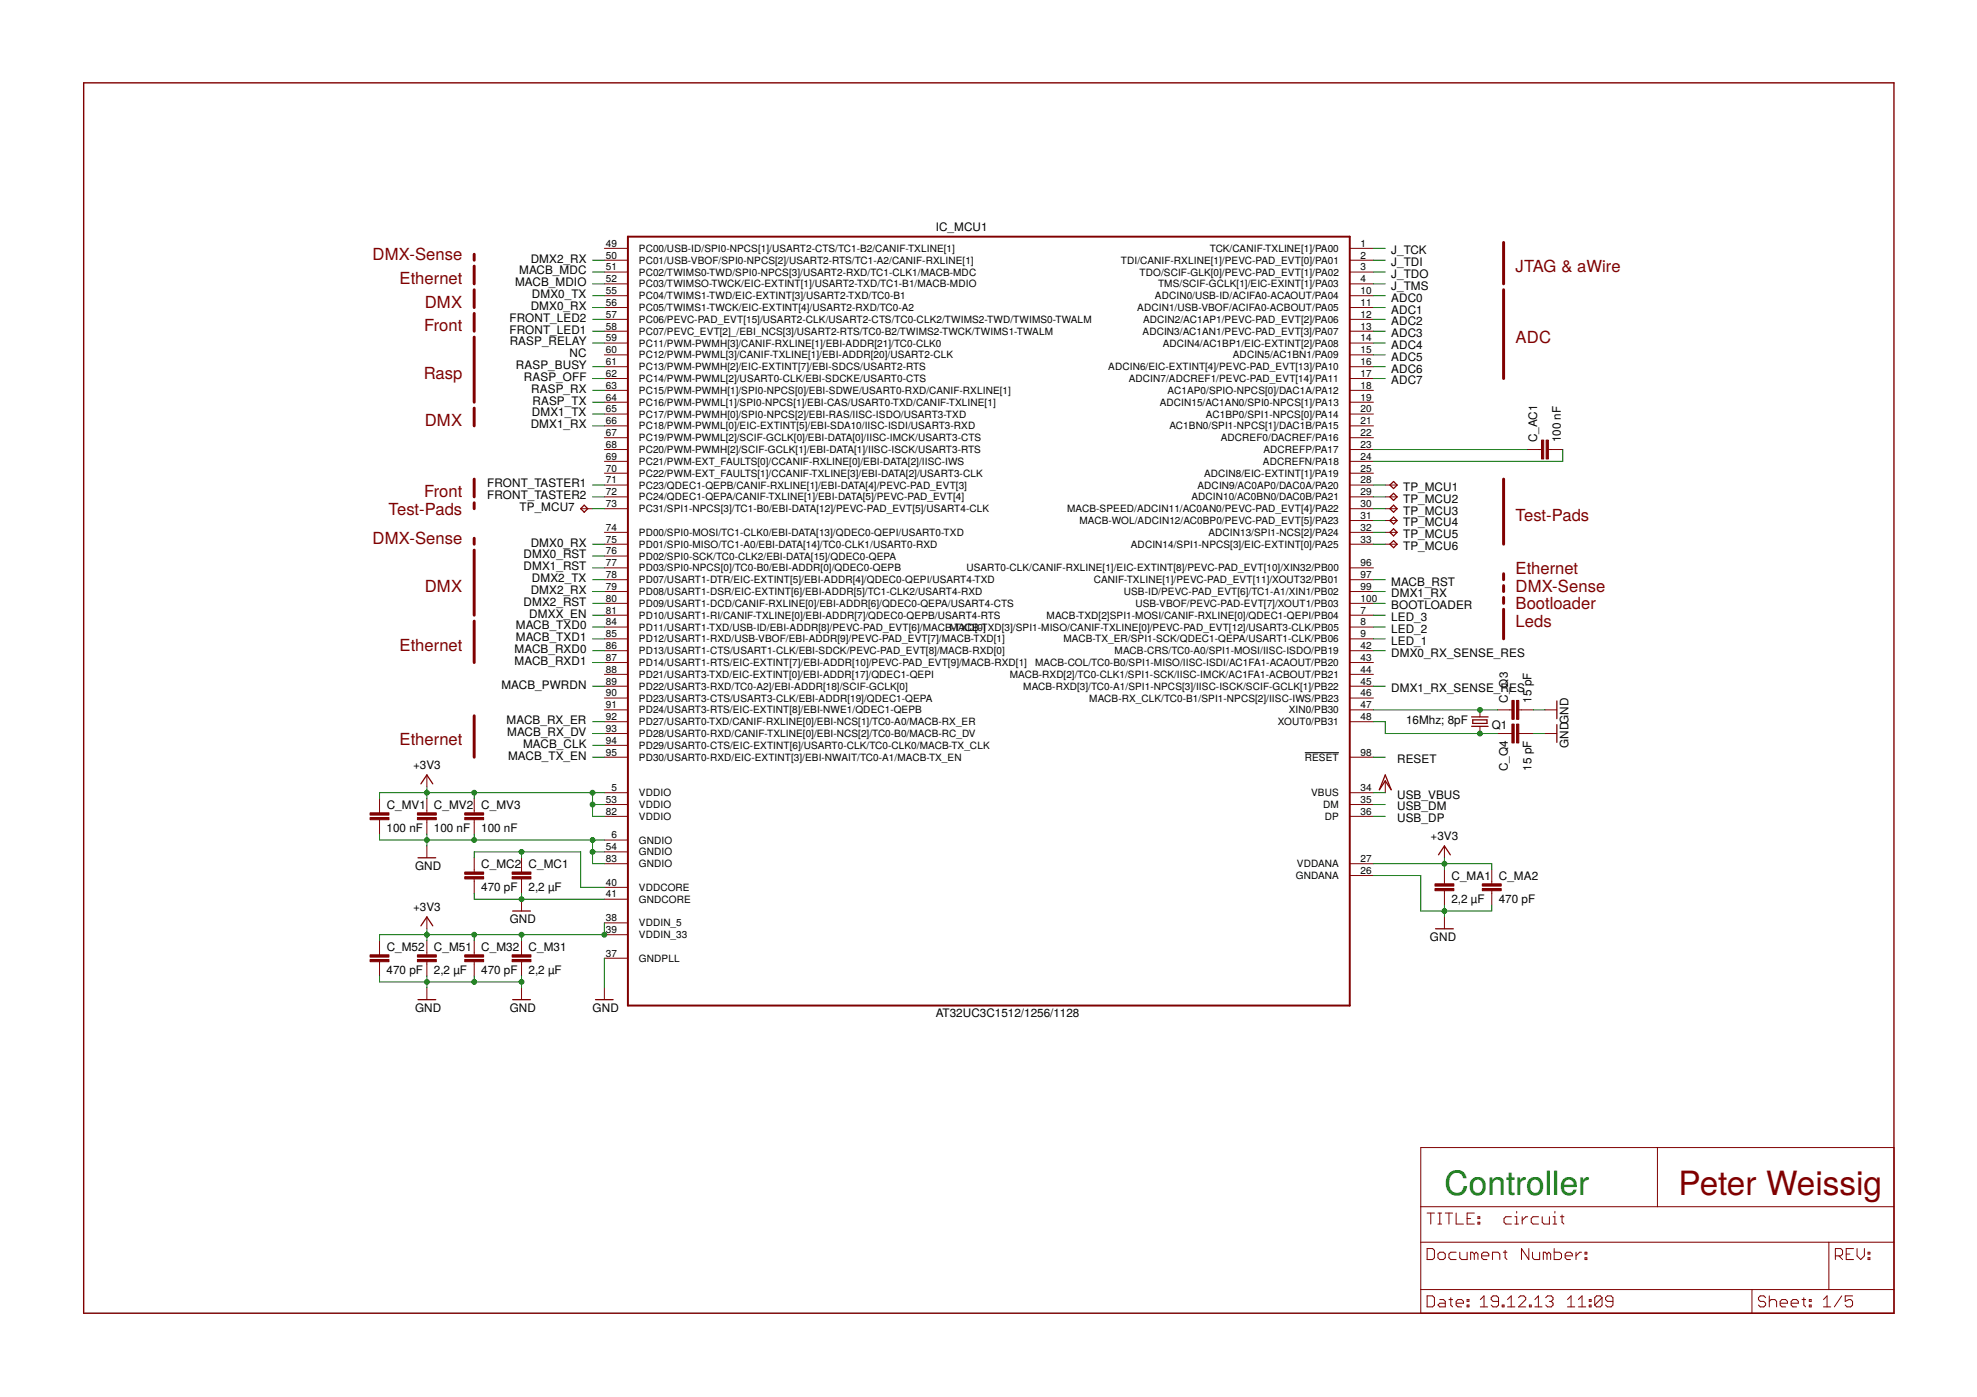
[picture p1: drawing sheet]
<svg xmlns="http://www.w3.org/2000/svg" width="297mm" height="210mm" viewBox="0 0 297 210" stroke-linecap="round" stroke-linejoin="round" font-family="sans-serif">
<defs><g id="words">
<text font-size="5" fill="#008000" x="217.1" y="179.5">Controller</text>
<text font-size="5" fill="#800000" x="252.2" y="179.5">Peter Weissig</text>
<g font-size="2.5" fill="#800000">
<text x="56" y="39.1">DMX-Sense</text>
<text x="227.7" y="40.9">JTAG &amp; aWire</text>
<text x="60" y="42.7">Ethernet</text>
<text x="63.8" y="46.2">DMX</text>
<text x="63.7" y="49.8">Front</text>
<text x="227.7" y="51.5">ADC</text>
<text x="63.7" y="56.9">Rasp</text>
<text x="63.8" y="64">DMX</text>
<text x="58.4" y="77.3">Test-Pads</text>
<text x="63.7" y="74.7">Front</text>
<text x="56" y="81.8">DMX-Sense</text>
<text x="227.7" y="78.2">Test-Pads</text>
<text x="63.8" y="88.9">DMX</text>
<text x="227.7" y="88.9">DMX-Sense</text>
<text x="227.7" y="86.2">Ethernet</text>
<text x="227.7" y="94.2">Leds</text>
<text x="227.7" y="91.5">Bootloader</text>
<text x="60" y="97.8">Ethernet</text>
<text x="60" y="112">Ethernet</text>
</g>
<g font-size="1.8">
<text x="140.6" y="34.7">IC_MCU1</text>
<text x="78" y="41.2">MACB_MDC</text>
<text x="79.7" y="39.5">DMX2_RX</text>
<text x="209" y="38.2">J_TCK</text>
<text x="209" y="41.8">J_TDO</text>
<text x="209" y="40">J_TDI</text>
<text x="77.4" y="43">MACB_MDIO</text>
<text x="79.7" y="46.6">DMX0_RX</text>
<text x="79.9" y="44.8">DMX0_TX</text>
<text x="209" y="45.3">ADC0</text>
<text x="209" y="47.1">ADC1</text>
<text x="209" y="43.5">J_TMS</text>
<text x="76.6" y="48.4">FRONT_LED2</text>
<text x="76.6" y="50.1">FRONT_LED1</text>
<text x="76.6" y="51.9">RASP_RELAY</text>
<text x="85.6" y="53.7">NC</text>
<text x="209" y="48.9">ADC2</text>
<text x="209" y="50.7">ADC3</text>
<text x="209" y="52.4">ADC4</text>
<text x="77.5" y="55.5">RASP_BUSY</text>
<text x="78.7" y="57.2">RASP_OFF</text>
<text x="79.8" y="59">RASP_RX</text>
<text x="209" y="54.2">ADC5</text>
<text x="209" y="56">ADC6</text>
<text x="209" y="57.8">ADC7</text>
<text x="79.7" y="64.4">DMX1_RX</text>
<text x="79.9" y="62.6">DMX1_TX</text>
<text x="80" y="60.8">RASP_TX</text>
<text x="231" y="66.5" transform="rotate(-90 231 66.5)">C_AC1</text>
<text x="234.5" y="66.5" transform="rotate(-90 234.5 66.5)">100 nF</text>
<text x="73.2" y="73.2">FRONT_TASTER1</text>
<text x="73.2" y="75">FRONT_TASTER2</text>
<text x="78.1" y="76.8">TP_MCU7</text>
<text x="210.8" y="73.8">TP_MCU1</text>
<text x="210.8" y="75.5">TP_MCU2</text>
<text x="210.8" y="77.3">TP_MCU3</text>
<text x="78.7" y="83.9">DMX0_RST</text>
<text x="79.7" y="82.1">DMX0_RX</text>
<text x="210.8" y="79.1">TP_MCU4</text>
<text x="210.8" y="80.9">TP_MCU5</text>
<text x="210.8" y="82.7">TP_MCU6</text>
<text x="78.7" y="85.7">DMX1_RST</text>
<text x="79.7" y="89.2">DMX2_RX</text>
<text x="79.9" y="87.5">DMX2_TX</text>
<text x="209" y="89.8">DMX1_RX</text>
<text x="209" y="88">MACB_RST</text>
<text x="77.5" y="94.6">MACB_TXD0</text>
<text x="78.7" y="91">DMX2_RST</text>
<text x="79.5" y="92.8">DMXX_EN</text>
<text x="209" y="95.1">LED_2</text>
<text x="209" y="93.3">LED_3</text>
<text x="209" y="91.5">BOOTLOADER</text>
<text x="77.3" y="98.1">MACB_RXD0</text>
<text x="77.3" y="99.9">MACB_RXD1</text>
<text x="77.5" y="96.3">MACB_TXD1</text>
<text x="209" y="96.9">LED_1</text>
<text x="209" y="98.7">DMX0_RX_SENSE_RES</text>
<text x="75.3" y="103.5">MACB_PWRDN</text>
<text x="209" y="104">DMX1_RX_SENSE_RES</text>
<text x="226.5" y="105.6" transform="rotate(-90 226.5 105.6)">C_Q3</text>
<text x="230.1" y="105.6" transform="rotate(-90 230.1 105.6)">15 pF</text>
<text x="76.1" y="108.8">MACB_RX_ER</text>
<text x="76.2" y="110.6">MACB_RX_DV</text>
<text x="78.6" y="112.3">MACB_CLK</text>
<text x="211.3" y="108.8">16Mhz; 8pF</text>
<text x="224.1" y="109.5">Q1</text>
<text x="235.7" y="112.4" transform="rotate(-90 235.7 112.4)">GNDGND</text>
<text x="62.1" y="115.5">+3V3</text>
<text x="76.3" y="114.1">MACB_TX_EN</text>
<text x="209.9" y="114.7">RESET</text>
<text x="209.9" y="120">USB_VBUS</text>
<text x="226.5" y="115.9" transform="rotate(-90 226.5 115.9)">C_Q4</text>
<text x="230.1" y="115.8" transform="rotate(-90 230.1 115.8)">15 pF</text>
<text x="58.1" y="125.1">100 nF</text>
<text x="58.1" y="121.5">C_MV1 C_MV2 C_MV3</text>
<text x="65.2" y="125.1">100 nF</text>
<text x="72.3" y="125.1">100 nF</text>
<text x="209.9" y="121.8">USB_DM</text>
<text x="209.9" y="123.5">USB_DP</text>
<text x="62.4" y="130.7">GND</text>
<text x="72.3" y="130.4">C_MC2 C_MC1</text>
<text x="214.9" y="126.2">+3V3</text>
<text x="62.1" y="136.9">+3V3</text>
<text x="72.3" y="133.9">470 pF</text>
<text x="79.4" y="133.9">2,2 µF</text>
<text x="218.1" y="135.7">2,2 µF</text>
<text x="218.1" y="132.2">C_MA1 C_MA2</text>
<text x="225.2" y="135.7">470 pF</text>
<text x="58.1" y="142.8">C_M52</text>
<text x="65.2" y="142.8">C_M51</text>
<text x="72.3" y="142.8">C_M32</text>
<text x="76.6" y="138.7">GND</text>
<text x="79.4" y="142.8">C_M31</text>
<text x="214.8" y="141.3">GND</text>
<text x="58.1" y="146.4">470 pF</text>
<text x="65.2" y="146.4">2,2 µF</text>
<text x="72.3" y="146.4">470 pF</text>
<text x="79.4" y="146.4">2,2 µF</text>
<text x="62.4" y="152">GND</text>
<text x="76.6" y="152">GND</text>
<text x="89" y="152">GND</text>
<text x="140.6" y="152.9">AT32UC3C1512/1256/1128</text>
</g>
<g font-size="1.5">
<text x="91" y="37.1">49</text>
<text x="91" y="38.9">50</text>
<text x="91" y="40.6">51</text>
<text x="96" y="37.9">PC00/USB-ID/SPI0-NPCS[1]/USART2-CTS/TC1-B2/CANIF-TXLINE[1]</text>
<text x="96" y="39.6">PC01/USB-VBOF/SPI0-NPCS[2]/USART2-RTS/TC1-A2/CANIF-RXLINE[1]</text>
<text x="96" y="41.4">PC02/TWIMS0-TWD/SPI0-NPCS[3]/USART2-RXD/TC1-CLK1/MACB-MDC</text>
<text x="168.4" y="39.6">TDI/CANIF-RXLINE[1]/PEVC-PAD_EVT[0]/PA01</text>
<text x="171.2" y="41.4">TDO/SCIF-GLK[0]/PEVC-PAD_EVT[1]/PA02</text>
<text x="181.8" y="37.9">TCK/CANIF-TXLINE[1]/PA00</text>
<text x="204.4" y="37.1">1</text>
<text x="204.4" y="38.9">2</text>
<text x="204.4" y="40.6">3</text>
<text x="91" y="42.4">52</text>
<text x="91" y="44.2">55</text>
<text x="91" y="46">56</text>
<text x="91" y="47.7">57</text>
<text x="96" y="43.2">PC03/TWIMSO-TWCK/EIC-EXTINT[1]/USART2-TXD/TC1-B1/MACB-MDIO</text>
<text x="96" y="45">PC04/TWIMS1-TWD/EIC-EXTINT[3]/USART2-TXD/TC0-B1</text>
<text x="96" y="46.7">PC05/TWIMS1-TWCK/EIC-EXTINT[4]/USART2-RXD/TC0-A2</text>
<text x="170.9" y="46.7">ADCIN1/USB-VBOF/ACIFA0-ACBOUT/PA05</text>
<text x="173.5" y="45">ADCIN0/USB-ID/ACIFA0-ACAOUT/PA04</text>
<text x="174" y="43.2">TMS/SCIF-GCLK[1]/EIC-EXINT[1]/PA03</text>
<text x="204.4" y="42.4">4</text>
<text x="204.4" y="44.2">10</text>
<text x="204.4" y="46">11</text>
<text x="204.4" y="47.7">12</text>
<text x="91" y="49.5">58</text>
<text x="91" y="51.3">59</text>
<text x="91" y="53.1">60</text>
<text x="96" y="48.5">PC06/PEVC-PAD_EVT[15]/USART2-CLK/USART2-CTS/TC0-CLK2/TWIMS2-TWD/TWIMS0-TWALM</text>
<text x="96" y="50.3">PC07/PEVC_EVT[2]_/EBI_NCS[3]/USART2-RTS/TC0-B2/TWIMS2-TWCK/TWIMS1-TWALM</text>
<text x="96" y="52.1">PC11/PWM-PWMH[3]/CANIF-RXLINE[1]/EBI-ADDR[21]/TC0-CLK0</text>
<text x="96" y="53.9">PC12/PWM-PWML[3]/CANIF-TXLINE[1]/EBI-ADDR[20]/USART2-CLK</text>
<text x="171.7" y="50.3">ADCIN3/AC1AN1/PEVC-PAD_EVT[3]/PA07</text>
<text x="171.7" y="48.5">ADCIN2/AC1AP1/PEVC-PAD_EVT[2]/PA06</text>
<text x="174.7" y="52.1">ADCIN4/AC1BP1/EIC-EXTINT[2]/PA08</text>
<text x="185.2" y="53.9">ADCIN5/AC1BN1/PA09</text>
<text x="204.4" y="49.5">13</text>
<text x="204.4" y="51.3">14</text>
<text x="204.4" y="53.1">15</text>
<text x="91" y="54.9">61</text>
<text x="91" y="56.6">62</text>
<text x="91" y="58.4">63</text>
<text x="96" y="55.6">PC13/PWM-PWMH[2]/EIC-EXTINT[7]/EBI-SDCS/USART2-RTS</text>
<text x="96" y="57.4">PC14/PWM-PWML[2]/USART0-CLK/EBI-SDCKE/USART0-CTS</text>
<text x="96" y="59.2">PC15/PWM-PWMH[1]/SPI0-NPCS[0]/EBI-SDWE/USART0-RXD/CANIF-RXLINE[1]</text>
<text x="166.5" y="55.6">ADCIN6/EIC-EXTINT[4]/PEVC-PAD_EVT[13]/PA10</text>
<text x="169.6" y="57.4">ADCIN7/ADCREF1/PEVC-PAD_EVT[14]/PA11</text>
<text x="175.4" y="59.2">AC1AP0/SPIO-NPCS[0]/DAC1A/PA12</text>
<text x="204.4" y="54.9">16</text>
<text x="204.4" y="56.6">17</text>
<text x="204.4" y="58.4">18</text>
<text x="91" y="60.2">64</text>
<text x="91" y="62">65</text>
<text x="91" y="63.7">66</text>
<text x="91" y="65.5">67</text>
<text x="96" y="61">PC16/PWM-PWML[1]/SPI0-NPCS[1]/EBI-CAS/USART0-TXD/CANIF-TXLINE[1]</text>
<text x="96" y="62.7">PC17/PWM-PWMH[0]/SPI0-NPCS[2]/EBI-RAS/IISC-ISDO/USART3-TXD</text>
<text x="96" y="64.5">PC18/PWM-PWML[0]/EIC-EXTINT[5]/EBI-SDA10/IISC-ISDI/USART3-RXD</text>
<text x="174.2" y="61">ADCIN15/AC1AN0/SPI0-NPCS[1]/PA13</text>
<text x="175.7" y="64.5">AC1BN0/SPI1-NPCS[1]/DAC1B/PA15</text>
<text x="181.2" y="62.7">AC1BP0/SPI1-NPCS[0]/PA14</text>
<text x="204.4" y="60.2">19</text>
<text x="204.4" y="62">20</text>
<text x="204.4" y="63.7">21</text>
<text x="204.4" y="65.5">22</text>
<text x="91" y="67.3">68</text>
<text x="91" y="69.1">69</text>
<text x="91" y="70.9">70</text>
<text x="96" y="66.3">PC19/PWM-PWML[2]/SCIF-GCLK[0]/EBI-DATA[0]/IISC-IMCK/USART3-CTS</text>
<text x="96" y="68.1">PC20/PWM-PWMH[2]/SCIF-GCLK[1]/EBI-DATA[1]/IISC-ISCK/USART3-RTS</text>
<text x="96" y="69.9">PC21/PWM-EXT_FAULTS[0]/CCANIF-RXLINE[0]/EBI-DATA[2]/IISC-IWS</text>
<text x="96" y="71.6">PC22/PWM-EXT_FAULTS[1]/CCANIF-TXLINE[3]/EBI-DATA[2]/USART3-CLK</text>
<text x="180.9" y="71.6">ADCIN8/EIC-EXTINT[1]/PA19</text>
<text x="183.4" y="66.3">ADCREF0/DACREF/PA16</text>
<text x="189.8" y="69.8">ADCREFN/PA18</text>
<text x="189.8" y="68.1">ADCREFP/PA17</text>
<text x="204.4" y="67.3">23</text>
<text x="204.4" y="69.1">24</text>
<text x="204.4" y="70.9">25</text>
<text x="91" y="72.6">71</text>
<text x="91" y="74.4">72</text>
<text x="91" y="76.2">73</text>
<text x="96" y="73.4">PC23/QDEC1-QEPB/CANIF-RXLINE[1]/EBI-DATA[4]/PEVC-PAD_EVT[3]</text>
<text x="96" y="75.2">PC24/QDEC1-QEPA/CANIF-TXLINE[1]/EBI-DATA[5]/PEVC-PAD_EVT[4]</text>
<text x="96" y="77">PC31/SPI1-NPCS[3]/TC1-B0/EBI-DATA[12]/PEVC-PAD_EVT[5]/USART4-CLK</text>
<text x="160.3" y="77">MACB-SPEED/ADCIN11/AC0AN0/PEVC-PAD_EVT[4]/PA22</text>
<text x="179" y="75.2">ADCIN10/AC0BN0/DAC0B/PA21</text>
<text x="179.9" y="73.4">ADCIN9/AC0AP0/DAC0A/PA20</text>
<text x="204.4" y="72.6">28</text>
<text x="204.4" y="74.4">29</text>
<text x="204.4" y="76.2">30</text>
<text x="204.4" y="78">31</text>
<text x="91" y="79.7">74</text>
<text x="91" y="81.5">75</text>
<text x="91" y="83.3">76</text>
<text x="96" y="80.5">PD00/SPI0-MOSI/TC1-CLK0/EBI-DATA[13]/QDEC0-QEPI/USART0-TXD</text>
<text x="96" y="82.3">PD01/SPI0-MISO/TC1-A0/EBI-DATA[14]/TC0-CLK1/USART0-RXD</text>
<text x="162.2" y="78.7">MACB-WOL/ADCIN12/AC0BP0/PEVC-PAD_EVT[5]/PA23</text>
<text x="169.9" y="82.3">ADCIN14/SPI1-NPCS[3]/EIC-EXTINT[0]/PA25</text>
<text x="181.6" y="80.5">ADCIN13/SPI1-NCS[2]/PA24</text>
<text x="204.4" y="79.7">32</text>
<text x="204.4" y="81.5">33</text>
<text x="91" y="85.1">77</text>
<text x="91" y="86.9">78</text>
<text x="91" y="88.6">79</text>
<text x="96" y="84.1">PD02/SPI0-SCK/TC0-CLK2/EBI-DATA[15]/QDEC0-QEPA</text>
<text x="96" y="85.9">PD03/SPI0-NPCS[0]/TC0-B0/EBI-ADDR[0]/QDEC0-QEPB</text>
<text x="96" y="87.6">PD07/USART1-DTR/EIC-EXTINT[5]/EBI-ADDR[4]/QDEC0-QEPI/USART4-TXD</text>
<text x="96" y="89.4">PD08/USART1-DSR/EIC-EXTINT[6]/EBI-ADDR[5]/TC1-CLK2/USART4-RXD</text>
<text x="145.2" y="85.8">USART0-CLK/CANIF-RXLINE[1]/EIC-EXTINT[8]/PEVC-PAD_EVT[10]/XIN32/PB00</text>
<text x="164.4" y="87.6">CANIF-TXLINE[1]/PEVC-PAD_EVT[11]/XOUT32/PB01</text>
<text x="168.8" y="89.4">USB-ID/PEVC-PAD_EVT[6]/TC1-A1/XIN1/PB02</text>
<text x="204.4" y="85.1">96</text>
<text x="204.4" y="86.9">97</text>
<text x="204.4" y="88.6">99</text>
<text x="91" y="90.4">80</text>
<text x="91" y="92.2">81</text>
<text x="91" y="94">84</text>
<text x="91" y="95.7">85</text>
<text x="96" y="91.2">PD09/USART1-DCD/CANIF-RXLINE[0]/EBI-ADDR[6]/QDEC0-QEPA/USART4-CTS</text>
<text x="96" y="93">PD10/USART1-RI/CANIF-TXLINE[0]/EBI-ADDR[7]/QDEC0-QEPB/USART4-RTS</text>
<text x="96" y="94.7">PD11/USART1-TXD/USB-ID/EBI-ADDR[8]/PEVC-PAD_EVT[6]/MACBMACB-TXD[3]/SPI1-MISO/CANIF-TXLINE[0]/PEVC-PAD_EVT[12]/USART3-CLK/PB05</text>
<text x="143" y="94.7">-TXD[0]</text>
<text x="157.2" y="93">MACB-TXD[2]SPI1-MOSI/CANIF-RXLINE[0]/QDEC1-QEPI/PB04</text>
<text x="170.6" y="91.2">USB-VBOF/PEVC-PAD-EVT[7]/XOUT1/PB03</text>
<text x="204.4" y="90.4">100</text>
<text x="204.4" y="92.2">7</text>
<text x="204.4" y="94">8</text>
<text x="204.4" y="95.7">9</text>
<text x="91" y="97.5">86</text>
<text x="91" y="99.3">87</text>
<text x="91" y="101.1">88</text>
<text x="96" y="96.5">PD12/USART1-RXD/USB-VBOF/EBI-ADDR[9]/PEVC-PAD_EVT[7]/MACB-TXD[1]</text>
<text x="96" y="98.3">PD13/USART1-CTS/USART1-CLK/EBI-SDCK/PEVC-PAD_EVT[8]/MACB-RXD[0]</text>
<text x="96" y="100.1">PD14/USART1-RTS/EIC-EXTINT[7]/EBI-ADDR[10]/PEVC-PAD_EVT[9]/MACB-RXD[1]</text>
<text x="96" y="101.9">PD21/USART3-TXD/EIC-EXTINT[0]/EBI-ADDR[17]/QDEC1-QEPI</text>
<text x="151.7" y="101.8">MACB-RXD[2]/TC0-CLK1/SPI1-SCK/IISC-IMCK/AC1FA1-ACBOUT/PB21</text>
<text x="155.5" y="100.1">MACB-COL/TC0-B0/SPI1-MISO/IISC-ISDI/AC1FA1-ACAOUT/PB20</text>
<text x="159.8" y="96.5">MACB-TX_ER/SPI1-SCK/QDEC1-QEPA/USART1-CLK/PB06</text>
<text x="167.5" y="98.3">MACB-CRS/TC0-A0/SPI1-MOSI/IISC-ISDO/PB19</text>
<text x="204.4" y="99.3">43</text>
<text x="204.4" y="101.1">44</text>
<text x="204.4" y="97.5">42</text>
<text x="91" y="102.9">89</text>
<text x="91" y="104.6">90</text>
<text x="91" y="106.4">91</text>
<text x="96" y="103.6">PD22/USART3-RXD/TC0-A2]/EBI-ADDR[18]/SCIF-GCLK[0]</text>
<text x="96" y="105.4">PD23/USART3-CTS/USART3-CLK/EBI-ADDR[19]/QDEC1-QEPA</text>
<text x="96" y="107.2">PD24/USART3-RTS/EIC-EXTINT[8]/EBI-NWE1/QDEC1-QEPB</text>
<text x="153.7" y="103.6">MACB-RXD[3]/TC0-A1/SPI1-NPCS[3]/IISC-ISCK/SCIF-GCLK[1]/PB22</text>
<text x="163.7" y="105.4">MACB-RX_CLK/TC0-B1/SPI1-NPCS[2]/IISC-IWS/PB23</text>
<text x="193.6" y="107.2">XIN0/PB30</text>
<text x="204.4" y="102.9">45</text>
<text x="204.4" y="104.6">46</text>
<text x="204.4" y="106.4">47</text>
<text x="91" y="108.2">92</text>
<text x="91" y="110">93</text>
<text x="91" y="111.7">94</text>
<text x="91" y="113.5">95</text>
<text x="96" y="109">PD27/USART0-TXD/CANIF-RXLINE[0]/EBI-NCS[1]/TC0-A0/MACB-RX_ER</text>
<text x="96" y="110.7">PD28/USART0-RXD/CANIF-TXLINE[0]/EBI-NCS[2]/TC0-B0/MACB-RC_DV</text>
<text x="96" y="112.5">PD29/USART0-CTS/EIC-EXTINT[6]/USART0-CLK/TC0-CLK0/MACB-TX_CLK</text>
<text x="192" y="109">XOUT0/PB31</text>
<text x="204.4" y="108.2">48</text>
<text x="204.4" y="113.5">98</text>
<text x="91.9" y="118.9">5</text>
<text x="96" y="119.6">VDDIO</text>
<text x="96" y="114.3">PD30/USART0-RXD/EIC-EXTINT[3]/EBI-NWAIT/TC0-A1/MACB-TX_EN</text>
<text x="196" y="114.3">RESET</text>
<text x="197" y="119.6">VBUS</text>
<text x="204.4" y="118.9">34</text>
<text x="91" y="120.6">53</text>
<text x="91" y="122.4">82</text>
<text x="91.9" y="126">6</text>
<text x="96" y="121.4">VDDIO</text>
<text x="96" y="123.2">VDDIO</text>
<text x="198.8" y="121.4">DM</text>
<text x="199" y="123.2">DP</text>
<text x="204.4" y="120.6">35</text>
<text x="204.4" y="122.4">36</text>
<text x="91" y="129.5">83</text>
<text x="91" y="127.7">54</text>
<text x="96" y="130.3">GNDIO</text>
<text x="96" y="126.7">GNDIO</text>
<text x="96" y="128.5">GNDIO</text>
<text x="194.9" y="130.3">VDDANA</text>
<text x="204.4" y="131.3">26</text>
<text x="204.4" y="129.5">27</text>
<text x="91" y="133.1">40</text>
<text x="91" y="134.8">41</text>
<text x="96" y="133.9">VDDCORE</text>
<text x="96" y="135.6">GNDCORE</text>
<text x="194.7" y="132.1">GNDANA</text>
<text x="91" y="138.4">38</text>
<text x="91" y="140.2">39</text>
<text x="91" y="143.7">37</text>
<text x="96" y="139.2">VDDIN_5</text>
<text x="96" y="141">VDDIN_33</text>
<text x="96" y="144.5">GNDPLL</text>
</g>
</g></defs>
<path d="M196 113.1h5.2" fill="none" stroke="#000" stroke-width=".15"/>
<g fill="none" stroke="#800000" stroke-width=".15">
<path d="M90.8 37.3h3.5M90.8 39.1h3.5M202.8 37.3h3.6M202.8 39.1h3.6M90.8 40.9h3.5M90.8 42.7h3.5M90.8 44.4h3.5M90.8 46.2h3.5M90.8 48h3.5M90.8 49.8h3.5M90.8 51.5h3.5M90.8 53.3h3.5"/>
<path d="M90.8 55.1h3.5M90.8 56.9h3.5M90.8 58.7h3.5M202.8 40.9h3.6M202.8 42.7h3.6M202.8 44.4h3.6M202.8 46.2h3.6M202.8 48h3.6M202.8 49.8h3.6M202.8 51.5h3.6M202.8 53.3h3.6M202.8 55.1h3.6"/>
<path d="M202.8 56.9h3.6M202.8 58.7h3.6M87.2 76.4h1.8M90.8 60.4h3.5M90.8 62.2h3.5M90.8 64h3.5M90.8 65.8h3.5M90.8 67.5h3.5M90.8 69.3h3.5M90.8 71.1h3.5M90.8 72.9h3.5M90.8 74.7h3.5"/>
<path d="M90.8 76.4h3.5M90.8 80h3.5M202.8 60.4h3.6M202.8 62.2h3.6M202.8 64h3.6M202.8 65.8h3.6M202.8 67.5h3.6M202.8 69.3h3.6M202.8 71.1h3.6M202.8 72.9h3.6M202.8 74.7h3.6M202.8 76.4h3.6"/>
<path d="M202.8 78.2h3.6M202.8 80h3.6M208.1 72.9h1.8M208.1 74.7h1.8M208.1 76.4h1.8M208.1 78.2h1.8M208.1 80h1.8M229.5 67.5h2.1M232.7 67.5h2.1M90.8 99.5h3.5M90.8 81.8h3.5M90.8 85.3h3.5"/>
<path d="M90.8 87.1h3.5M90.8 88.9h3.5M90.8 90.7h3.5M90.8 92.4h3.5M90.8 94.2h3.5M90.8 96h3.5M90.8 83.5h3.5M90.8 97.8h3.5M202.8 99.5h3.6M202.8 81.8h3.6M202.8 85.3h3.6M202.8 87.1h3.6"/>
<path d="M202.8 88.9h3.6M202.8 90.7h3.6M202.8 92.4h3.6M202.8 94.2h3.6M202.8 96h3.6M202.8 97.8h3.6M208.1 81.8h1.8M57 120v2.1M64.1 116.4v1.8M64.1 120v2.1M71.2 120v2.1M90.8 101.3h3.5"/>
<path d="M90.8 103.1h3.5M90.8 104.9h3.5M90.8 106.7h3.5M90.8 108.4h3.5M90.8 113.8h3.5M90.8 119.1h3.5M90.8 110.2h3.5M90.8 112h3.5M202.8 101.3h3.6M202.8 103.1h3.6M202.8 104.9h3.6M202.8 106.7h3.6"/>
<path d="M202.8 108.4h3.6M202.8 113.8h3.6M202.8 119.1h3.6M208.1 117.3v1.8M222.4 106.7v1M222.4 109.1v1.1M225 106.7h2.1M225 110.2h2.1M228.2 106.7h2.2M228.2 110.2h2.2M232.1 106.7h1.8M232.1 110.2h1.8"/>
<path d="M57 123.2v2.1M64.1 123.2v2.1M64.1 127.1v1.8M64.1 137.8v1.8M71.2 123.2v2.1M71.2 128.9v2.1M71.2 132.1v2.1M78.4 128.9v2.1M78.4 132.1v2.1M78.4 135.1v1.8M90.8 120.9h3.5M90.8 129.8h3.5"/>
<path d="M90.8 133.3h3.5M90.8 122.7h3.5M90.8 138.7h3.5M90.8 126.2h3.5M90.8 128h3.5M90.8 135.1h3.5M202.8 120.9h3.6M202.8 129.8h3.6M202.8 122.7h3.6M202.8 131.6h3.6M217 127.1v1.8M217 130.7v2.1"/>
<path d="M217 133.9v2.1M217 137.8v1.8M224.1 130.7v2.1M224.1 133.9v2.1M57 141.3v2.1M57 144.5v2.1M64.1 141.3v2.1M64.1 144.5v2.1M64.1 148.4v1.8M71.2 141.3v2.1M71.2 144.5v2.1M78.4 141.3v2.1"/>
<path d="M78.4 144.5v2.1M78.4 148.4v1.8M90.8 140.4h3.5M90.8 144h3.5M90.8 148.4v1.8M213.5 172.4h71.1v24.9h-71.1zM249 172.4v8.9M213.5 186.6h71.1M213.5 193.8h71.1M213.5 181.3h71.1M214.4 187.6h.8l.3 .3v1.1l-.3 .3h-.8zM214.4 194.7h.8l.3 .3v1.1l-.3 .3h-.8z"/>
<path d="M214.4 182.3h1.1M215 182.3v1.6M216 182.3h.6M216 183.9h.6M216.3 195.3h.6l.2 .2v.9h-.8l-.3-.3 .3-.3h.8M216.3 188.2h.6l.2 .2v.6l-.2 .3h-.6l-.3-.3v-.6zM216.3 182.3v1.6M217.1 182.3h1.1M217.7 195.3h.5M217.7 182.3v1.6M218 195v1.1l.2 .3M218.8 195.8h1.1v-.3l-.3-.2h-.5l-.3 .2v.6l.3 .3h.5"/>
<path d="M218.8 182.3v1.6h1.1M218.8 188.2h-.8l-.3 .2v.6l.3 .3h.8M219.3 188.2v.8l.3 .3h.8v-1.1M220.4 196.1h.3v.3h-.3zM220.4 195.3h.3v.2h-.3zM220.4 183.1h.6M221.5 182.3h-1.1v1.6h1.1M221.5 188.4l-.3-.2h-.2v1.1M221.5 188.4l.3-.2 .3 .2v.9M221.5 188.4v.9M222.1 183.6h.2v.3h-.2zM222.1 182.8h.2v.3h-.2z"/>
<path d="M222.4 196.4h1.1M222.4 195.3l.6-.6v1.7M222.6 188.7h1.1v-.3l-.3-.2h-.5l-.3 .2v.6l.3 .3h.5M224.2 189.3v-1.1h.9l.2 .2v.9M225.1 195.5h-.8l-.3-.2v-.3l.3-.3h.6l.2 .3v1.1l-.2 .3h-.6l-.3-.3M225.7 196.1h.3v.3h-.3zM225.9 188.2h.5M226.1 187.9v1.1l.3 .3M226.5 196.4h1.1M226.5 195.3l.6-.6v1.7M227.1 182.8h-.8l-.3 .3v.5l.3 .3h.8M227.6 183.9h.6"/>
<path d="M227.6 182.8h.3v1.1M227.9 182v.3M228.2 195l.2-.3h.6l.2 .3v.3l-1 1.1h1M228.7 182.8v1.1M229.5 182.8h-.2l-.6 .6M229.7 187.6v1.7l-1.1-1.7v1.7M229.8 196.1h.3v.3h-.3zM230.3 188.2v.8l.2 .3h.8v-1.1M230.6 196.4h1.1M230.6 195.3l.5-.6v1.7M231.2 182.8h-.9l-.2 .3v.5l.2 .3h.9M231.7 182.8v.8l.3 .3h.8v-1.1"/>
<path d="M232.2 195l.3-.3h.6l.2 .3v.3l-.2 .2M232.4 188.4l-.2-.2h-.3v1.1M232.4 188.4v.9M232.4 188.4l.3-.2 .3 .2v.9M232.8 195.5h.3M233.1 195.5l.2 .3v.3l-.2 .3h-.6l-.3-.3M233.3 183.9h.6M233.3 182.8h.3v1.1M233.5 187.6v1.7h.8l.3-.3v-.6l-.3-.2h-.8M233.6 182v.3M234.4 182.8h.6M234.7 182.5v1.1l.3 .3"/>
<path d="M235.2 188.7h1v-.3l-.2-.2h-.6l-.2 .2v.6l.2 .3h.6M235.5 196.4h1.1M235.5 195.3l.6-.6v1.7M236.8 188.2v1.1M237.2 196.4h1.1M237.2 195.3l.5-.6v1.7M237.6 188.2h-.3l-.5 .5M238.1 189h.3v.3h-.3zM238.1 188.2h.3v.2h-.3zM238.8 196.1h.3v.3h-.3zM238.8 195.3h.3v.2h-.3zM240.7 195v1.1l-.3 .3h-.5l-.3-.3"/>
<path d="M240.7 195l-.3-.3h-.5l-.3 .3v1.1M240.7 195l-1.1 1.1M242.3 195.5h-.8l-.3-.2v-.3l.3-.3h.6l.2 .3v1.1l-.2 .3h-.6l-.3-.3M263.2 193.8v3.5M265.3 195l-.3-.3h-.5l-.3 .3v.3l.3 .2h.5l.3 .3v.3l-.3 .3h-.5l-.3-.3M265.8 195.5l.3-.2h.6l.2 .2v.9M265.8 194.7v1.7M267.5 195.8h1.1v-.3l-.3-.2h-.6l-.2 .2v.6l.2 .3h.6M269.1 195.8h1.1v-.3l-.3-.2h-.5l-.3 .2v.6l.3 .3h.5M270.7 195.3h.6M271 195v1.1l.3 .3M271.8 196.1h.3v.3h-.3z"/>
<path d="M271.8 195.3h.3v.2h-.3zM274 196.4h1.1M274 195.3l.5-.6v1.7M274.8 186.6v7.2M275.8 188.7h.8l.2-.3v-.5l-.2-.3h-.8v1.7M276.3 188.7l.5 .6M276.7 194.7l-1.1 1.7M277.4 188.4h.5M278.3 194.7h-1.1v.8l.6-.2h.3l.2 .2v.6l-.2 .3h-.6l-.3-.3M278.5 187.6h-1.1v1.7h1.1M279 187.6v1.1l.6 .6 .5-.6v-1.1M280.7 189h.2v.3h-.2z"/>
<path d="M280.7 188.2h.2v.2h-.2z"/>
</g>
<g fill="none" stroke="#800000" stroke-width=".44">
<path d="M71.2 38.2v.9M71.2 40v2.7M225.9 36.4v6.3M71.2 43.5v2.7M71.2 47.1v2.7M71.2 50.7v9.7M225.9 43.5v13.4M71.2 61.3v2.7M71.2 72v2.7M71.2 75.5v.9M225.9 72v9.8M71.2 80.9v.9"/>
<path d="M71.2 82.7v9.7M71.2 93.3v6.2M225.9 86.2v.9M225.9 88v.9M225.9 89.8v.9M225.9 91.5v4.5M71.2 107.5v6.3"/>
</g>
<g fill="none" stroke="#800000" stroke-width=".19">
<path d="M87.8 75.9l.5 .5-.5 .6-.6-.6zM208.8 72.9l.6-.6 .5 .6-.5 .5zM208.8 74.7l.6-.6 .5 .6-.5 .5zM208.8 76.4l.6-.5 .5 .5-.5 .6zM208.8 78.2l.6-.5 .5 .5-.5 .5zM208.8 80l.6-.5 .5 .5-.5 .5zM208.8 81.8l.6-.6 .5 .6-.5 .5zM63.2 117.8l.9-1.4 .9 1.4M208.1 116.4l.9 2.3-.9-1.4-.9 1.4zM221.1 107.7h2.5M221.1 109.1h2.5M221.3 108.2h2.1v.5h-2.1z"/>
<path d="M233.9 105.3v2.7M233.9 108.9v2.6M62.8 128.9h2.7M63.2 139.1l.9-1.3 .9 1.3M77 136.9h2.7M215.7 139.6h2.7M216.1 128.4l.9-1.3 .9 1.3M62.8 150.2h2.7M77 150.2h2.7M89.5 150.2h2.6"/>
</g>
<g fill="#800000" stroke="#800000" stroke-width=".15">
<path d="M62.7 122.8h2.9v.4h-2.9z"/>
<path d="M62.7 122.1h2.9v.4h-2.9z"/>
<path d="M69.8 131.7h2.9v.4h-2.9z"/>
<path d="M69.8 131h2.9v.4h-2.9z"/>
<path d="M76.9 131.7h2.9v.4h-2.9z"/>
<path d="M76.9 131h2.9v.4h-2.9z"/>
<path d="M69.8 144.2h2.9v.3h-2.9z"/>
<path d="M69.8 143.5h2.9v.3h-2.9z"/>
<path d="M76.9 144.2h2.9v.3h-2.9z"/>
<path d="M76.9 143.5h2.9v.3h-2.9z"/>
<path d="M62.7 144.2h2.9v.3h-2.9z"/>
<path d="M62.7 143.5h2.9v.3h-2.9z"/>
<path d="M69.8 122.8h2.9v.4h-2.9z"/>
<path d="M69.8 122.1h2.9v.4h-2.9z"/>
<path d="M55.6 122.8h2.8v.4h-2.8z"/>
<path d="M55.6 122.1h2.8v.4h-2.8z"/>
<path d="M55.6 144.2h2.8v.3h-2.8z"/>
<path d="M55.6 143.5h2.8v.3h-2.8z"/>
<path d="M215.6 133.5h2.8v.3h-2.8z"/>
<path d="M215.6 132.8h2.8v.3h-2.8z"/>
<path d="M222.7 133.5h2.9v.3h-2.9z"/>
<path d="M222.7 132.8h2.9v.3h-2.9z"/>
<path d="M227.9 105.2h.3v2.9h-.3z"/>
<path d="M227.2 105.2h.3v2.9h-.3z"/>
<path d="M227.9 108.8h.3v2.8h-.3z"/>
<path d="M227.2 108.8h.3v2.8h-.3z"/>
<path d="M232.3 66.1h.3v2.9h-.3z"/>
<path d="M231.6 66.1h.3v2.9h-.3z"/>
</g>
<path d="M94.3 35.6h108.5v115.5h-108.5z" fill="none" stroke="#800000" stroke-width=".3"/>
<path d="M12.6 12.4h272v184.9h-272z" fill="none" stroke="#800000" stroke-width=".21"/>
<g fill="none" stroke="#008000" stroke-width=".15">
<path d="M89 39.1h1.8M206.4 39.1h1.7M206.4 37.3h1.7M89 40.9h1.8M89 42.7h1.8M89 44.4h1.8M89 46.2h1.8M89 48h1.8M89 49.8h1.8M89 51.5h1.8M89 55.1h1.8M89 56.9h1.8"/>
<path d="M89 58.7h1.8M206.4 40.9h1.7M206.4 42.7h1.7M206.4 44.4h1.7M206.4 46.2h1.7M206.4 48h1.7M206.4 49.8h1.7M206.4 51.5h1.7M206.4 53.3h1.7M206.4 55.1h1.7M206.4 56.9h1.7M89 64h1.8"/>
<path d="M89 60.4h1.8M89 62.2h1.8M89 72.9h1.8M89 74.7h1.8M89 76.4h1.8M206.4 67.5h23.1M206.4 72.9h1.7M206.4 74.7h1.7M206.4 76.4h1.7M206.4 78.2h1.7M206.4 80h1.7M234.8 67.5v1.8h-28.4"/>
<path d="M89 94.2h1.8M89 96h1.8M89 97.8h1.8M89 99.5h1.8M89 88.9h1.8M89 87.1h1.8M89 81.8h1.8M89 92.4h1.8M89 90.7h1.8M89 83.5h1.8M89 85.3h1.8M206.4 94.2h1.7"/>
<path d="M206.4 96h1.7M206.4 97.8h1.7M206.4 88.9h1.7M206.4 87.1h1.7M206.4 81.8h1.7M206.4 92.4h1.7M206.4 90.7h1.7M64.1 118.2v1.8M71.2 119.1v.9M89 119.1v3.6h1.8M89 110.2h1.8M89 113.8h1.8"/>
<path d="M89 108.4h1.8M89 112h1.8M89 103.1h1.8M90.8 119.1h-33.8v.9M206.4 108.4h1.7v1.8h16.9M206.4 106.7h18.6M206.4 113.8h1.7M206.4 119.1h1.7M206.4 103.1h1.7M230.4 110.2h1.7M230.4 106.7h1.7M57 125.3v.9h33.8"/>
<path d="M64.1 125.3v1.8M64.1 139.6v1.7M71.2 125.3v.9M71.2 128.9v-.9h16v5.3h3.6M71.2 134.2v.9h19.6M78.4 128v.9M78.4 134.2v.9M89 126.2v3.6h1.8M89 128h1.8M89 120.9h1.8M90.8 138.7v1.7h-33.8v.9M206.4 129.8h17.7v.9"/>
<path d="M206.4 131.6h7.1v5.3h10.6v-.9M206.4 120.9h1.7M206.4 122.7h1.7M217 128.9v1.8M217 136v1.8M57 146.6v.9h21.4M64.1 146.6v1.8M71.2 140.4v.9M71.2 146.6v.9M78.4 140.4v.9M78.4 146.6v1.8M90.8 144v4.4"/>
</g>
<g fill="#008000" stroke="#008000" stroke-width=".15">
<circle cx="89" cy="128" r=".36"/>
<circle cx="71.2" cy="126.2" r=".36"/>
<circle cx="64.1" cy="126.2" r=".36"/>
<circle cx="89" cy="126.2" r=".36"/>
<circle cx="78.4" cy="135.1" r=".36"/>
<circle cx="64.1" cy="147.5" r=".36"/>
<circle cx="78.4" cy="147.5" r=".36"/>
<circle cx="71.2" cy="147.5" r=".36"/>
<circle cx="217" cy="136.9" r=".36"/>
<circle cx="78.4" cy="128" r=".36"/>
<circle cx="222.4" cy="106.7" r=".36"/>
<circle cx="222.4" cy="110.2" r=".36"/>
<circle cx="89" cy="120.9" r=".36"/>
<circle cx="71.2" cy="119.1" r=".36"/>
<circle cx="64.1" cy="119.1" r=".36"/>
<circle cx="89" cy="119.1" r=".36"/>
<circle cx="64.1" cy="140.4" r=".36"/>
<circle cx="78.4" cy="140.4" r=".36"/>
<circle cx="71.2" cy="140.4" r=".36"/>
<circle cx="90.8" cy="140.4" r=".36"/>
<circle cx="217" cy="129.8" r=".36"/>
</g>
<use href="#words"/>
</svg>
